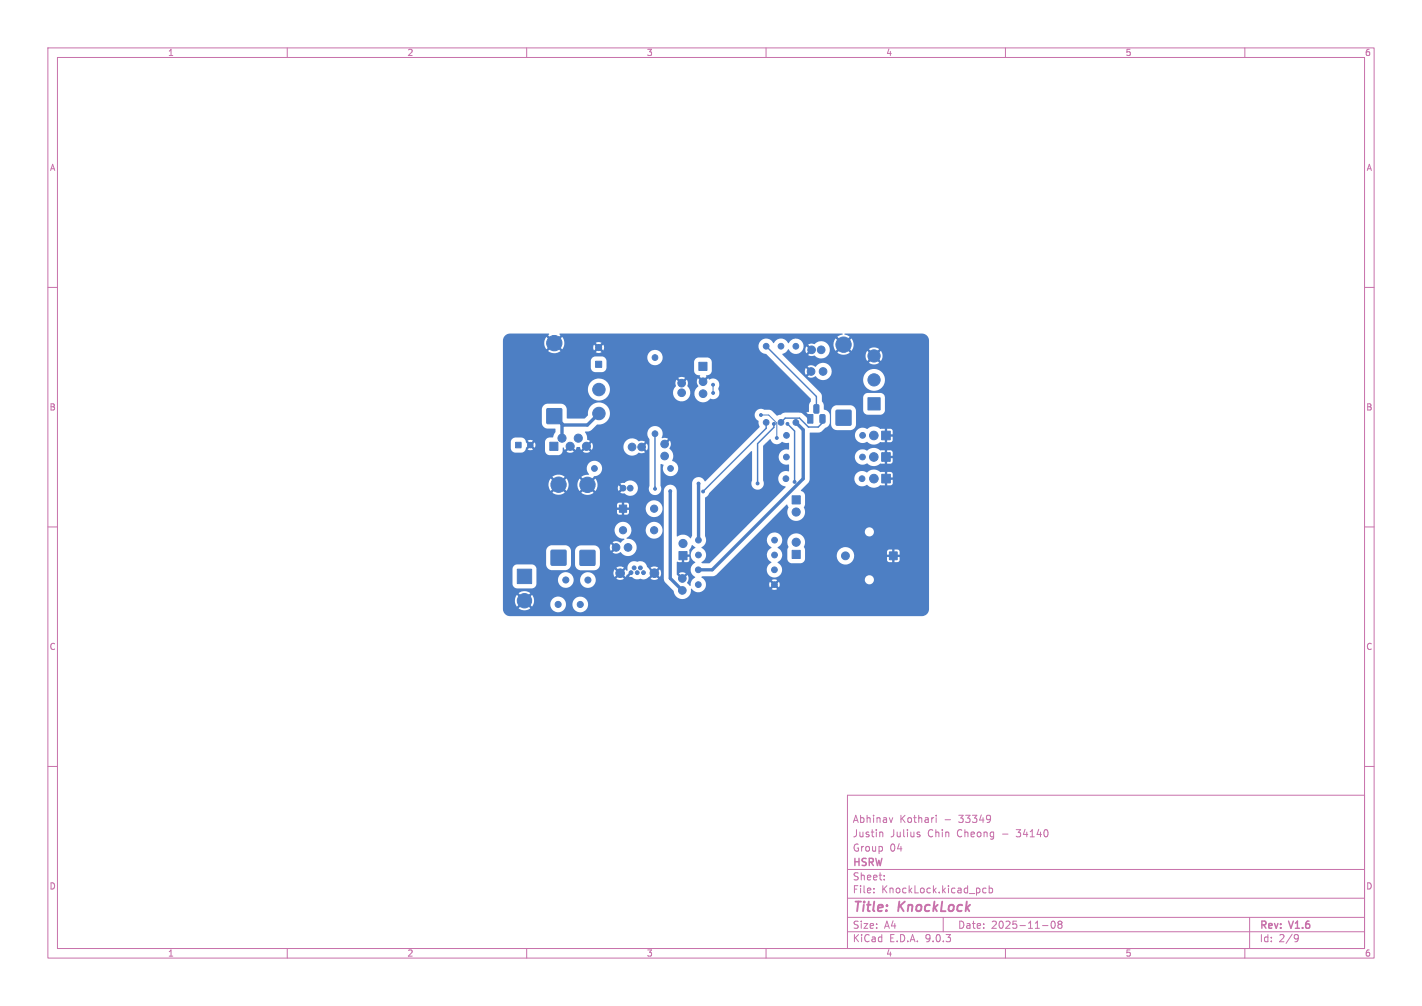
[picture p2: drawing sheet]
<svg xmlns="http://www.w3.org/2000/svg" width="297mm" height="210mm" viewBox="0 0 297 210" stroke-linecap="round" stroke-linejoin="round" font-family="sans-serif">
<defs><g id="words">
<g font-size="2.8" fill="#c872ab">
<text x="178" y="190.9">Title:</text>
<text x="187.7" y="190.9">KnockLock</text>
</g>
<g font-size="2.1" fill="#c872ab">
<text x="178" y="172">Abhinav</text>
<text x="187.9" y="172">Kothari</text>
<text x="197.2" y="172">-</text>
<text x="200.4" y="172">33349</text>
<text x="178" y="178">Group</text>
<text x="178" y="175">Justin</text>
<text x="185.8" y="178">04</text>
<text x="185.9" y="175">Julius</text>
<text x="193.8" y="175">Chin</text>
<text x="200" y="175">Cheong</text>
<text x="209.5" y="175">-</text>
<text x="212.7" y="175">34140</text>
<text x="178" y="184">Sheet:</text>
<text x="178" y="181.2">HSRW</text>
<text x="178" y="186.7">File:</text>
<text x="184.1" y="186.7">KnockLock.kicad_pcb</text>
<text x="178" y="196.9">KiCad</text>
<text x="178" y="194.1">Size:</text>
<text x="184.7" y="194.1">A4</text>
<text x="185.7" y="196.9">E.D.A.</text>
<text x="193.3" y="196.9">9.0.3</text>
<text x="200" y="194.1">Date:</text>
<text x="207" y="194.1">2025-11-08</text>
<text x="263" y="194.3">Rev:</text>
<text x="263" y="196.9">Id:</text>
<text x="267.1" y="196.9">2/9</text>
<text x="269.4" y="194.3">V1.6</text>
</g>
<g font-size="1.8" fill="#c872ab">
<text x="35" y="11.9">1</text>
<text x="85" y="11.9">2</text>
<text x="135" y="11.9">3</text>
<text x="185" y="11.9">4</text>
<text x="235" y="11.9">5</text>
<text x="285" y="11.9">6</text>
<text x="10.3" y="35.9">A</text>
<text x="285.4" y="35.9">A</text>
<text x="10.3" y="85.9">B</text>
<text x="285.3" y="85.9">B</text>
<text x="10.3" y="135.9">C</text>
<text x="285.3" y="135.9">C</text>
<text x="10.3" y="185.9">D</text>
<text x="285.3" y="185.9">D</text>
<text x="35" y="199.9">1</text>
<text x="85" y="199.9">2</text>
<text x="135" y="199.9">3</text>
<text x="185" y="199.9">4</text>
<text x="235" y="199.9">5</text>
<text x="285" y="199.9">6</text>
</g>
</g></defs>
<g fill="none" stroke="#c872ab" stroke-width=".21">
<path d="M10 10h277v190h-277zM12 12h273v186h-273zM60 10v2M110 10v2M160 10v2M210 10v2M260 10v2M10 60h2M285 60h2M10 110h2M285 110h2M10 160h2"/>
<path d="M177 166h108v32h-108zM184 173.7l.4 .2v.8M186.5 170.7l-.4 1M191.7 173.7l.4 .1M191.7 174.2l.4 .1 .1 .2-.2 .2h-.3M195.5 170.2v.1M195.5 170.7v1M206.8 170.3v1M206.9 170.8l-.1 .2M285 160h2M60 198v2M110 198v2"/>
<path d="M160 198v2M177 194.5h108M177 191.5h108M177 187.5h108M177 181.5h108M182.5 186.3v.1M182.5 185.5v.1M184.7 183.6v.1M184.7 182.8v.1M197 191.5v3M206 185.5l-.5-.1-.3 .3 .2 .6h.6M206.6 185.5l.4-.1 .3 .3-.1 .6h-.6"/>
<path d="M206.6 184.9v1.5M210 198v2M217.7 193.2h1.2M219.7 192.4l.2-.1a.8 .8 0 0 1 .5 .7 .8 .8 0 0 1-.5 .8 1 1 0 0 1-.2-1.4zM221.2 192.9l-.2-.2 .2-.4h.3l.3 .3-.3 .3M221.2 192.9l-.2 .3v.5l.2 .1h.3l.3-.3-.1-.4-.2-.2M221.2 192.9h.3M260 198v2M261 191.5v6.5M270.6 195.1l.5 .1a.99 .99 0 0 1-.4 1.4h-.2M271.2 195.7l-.3 .3h-.3"/>
</g>
<g fill="#4d7fc4" stroke="#4d7fc4" stroke-width=".21">
<path d="M181.3 83h2.5v2.6h-2.5z"/>
<path d="M174.7 85.7h3v3h-3z"/>
<path d="M124.4 75.4h1.3v1.3h-1.3z"/>
<path d="M184.2 99h1.8v1.8h-1.8z"/>
<path d="M115.1 114.9h3.1v3.1h-3.1z"/>
<path d="M185.8 115.2h1.6v1.6h-1.6z"/>
<path d="M146 75.6h1.7v1.7h-1.7z"/>
<path d="M184.1 94.5h1.8v1.8h-1.8z"/>
<path d="M121.2 114.9h3v3.1h-3z"/>
<path d="M114.2 85.3h3.1v3.1h-3.1z"/>
<path d="M165.4 103.5h1.7v1.7h-1.7z"/>
<path d="M184.1 90h1.8v1.8h-1.8z"/>
<path d="M107.7 92.3h1.1v1.2h-1.1z"/>
<path d="M141.8 115.1h1.7v1.7h-1.7z"/>
<path d="M165.4 114.9h1.7v1.7h-1.7z"/>
<path d="M108 118.8h3v3h-3z"/>
<path d="M168.7 86.5h1.1v1.8h-1.1z"/>
<path d="M170 84.5h.8l.2 .1 .1 1.4-.2 .2-.7 .1-.2-.2z"/>
<path d="M171.3 86.6l.8-.1 .2 .2v1.4l-.1 .2h-.7l-.2-.1z"/>
<path d="M114.8 92.3h1.7v1.7h-1.7z"/>
<path d="M129.4 105.4h1.5v1.5h-1.5z"/>
<circle cx="182.6" cy="74.3" r="1.28"/>
<circle cx="182.6" cy="79.3" r="1.28"/>
<circle cx="176.2" cy="72" r="1.6"/>
<circle cx="125" cy="72.6" r=".64"/>
<circle cx="145.8" cy="122" r=".6"/>
<circle cx="161.7" cy="122" r=".6"/>
<circle cx="116.6" cy="126.2" r=".63"/>
<circle cx="118.2" cy="121.1" r=".63"/>
<circle cx="182.5" cy="99.9" r=".9"/>
<circle cx="138.8" cy="92.7" r=".8"/>
<circle cx="138.8" cy="95.2" r=".8"/>
<circle cx="122.8" cy="121.1" r=".63"/>
<circle cx="121.2" cy="126.2" r=".63"/>
<circle cx="116.7" cy="101.2" r="1.6"/>
<circle cx="163.1" cy="88.2" r=".6"/>
<circle cx="163.1" cy="72.3" r=".6"/>
<circle cx="176.6" cy="116" r=".82"/>
<circle cx="182.5" cy="95.4" r=".9"/>
<circle cx="145.9" cy="115.9" r=".6"/>
<circle cx="161.8" cy="115.9" r=".6"/>
<circle cx="122.7" cy="101.2" r="1.6"/>
<circle cx="115.8" cy="71.6" r="1.6"/>
<circle cx="166.3" cy="106.9" r=".85"/>
<circle cx="164.3" cy="90.9" r=".6"/>
<circle cx="180.2" cy="90.9" r=".6"/>
<circle cx="169.4" cy="77.5" r=".8"/>
<circle cx="171.9" cy="77.5" r=".8"/>
<circle cx="166.2" cy="72.3" r=".6"/>
<circle cx="166.2" cy="88.2" r=".6"/>
<circle cx="134.4" cy="119.5" r=".4"/>
<circle cx="133.7" cy="118.5" r=".4"/>
<circle cx="133.1" cy="119.5" r=".4"/>
<circle cx="132.4" cy="118.5" r=".4"/>
<circle cx="131.8" cy="119.5" r=".4"/>
<circle cx="136.7" cy="119.7" r=".9"/>
<circle cx="129.5" cy="119.7" r=".9"/>
<circle cx="182.5" cy="90.9" r=".9"/>
<circle cx="125.1" cy="86.3" r="1.3"/>
<circle cx="125.1" cy="81.3" r="1.3"/>
<circle cx="110.8" cy="92.9" r=".57"/>
<circle cx="160" cy="88.2" r=".6"/>
<circle cx="160" cy="72.3" r=".6"/>
<circle cx="131.6" cy="101.9" r=".6"/>
<circle cx="130.1" cy="101.9" r=".6"/>
<circle cx="140.1" cy="97.8" r=".6"/>
<circle cx="124.2" cy="97.8" r=".6"/>
<circle cx="164.2" cy="95.4" r=".6"/>
<circle cx="180.1" cy="95.4" r=".6"/>
<circle cx="145.9" cy="112.8" r=".6"/>
<circle cx="161.8" cy="112.8" r=".6"/>
<circle cx="169.5" cy="73" r=".8"/>
<circle cx="171.5" cy="73" r=".8"/>
<circle cx="142.7" cy="113.5" r=".85"/>
<circle cx="166.3" cy="113.2" r=".85"/>
<circle cx="109.5" cy="125.4" r="1.5"/>
<circle cx="145.8" cy="118.9" r=".6"/>
<circle cx="161.7" cy="118.9" r=".6"/>
<circle cx="117.4" cy="91.5" r=".85"/>
<circle cx="119.1" cy="93.2" r=".85"/>
<circle cx="120.8" cy="91.5" r=".85"/>
<circle cx="122.5" cy="93.2" r=".85"/>
<circle cx="134" cy="93.3" r=".8"/>
<circle cx="132" cy="93.3" r=".8"/>
<circle cx="142.4" cy="80" r=".8"/>
<circle cx="142.4" cy="82" r=".8"/>
<circle cx="142.5" cy="123.3" r=".8"/>
<circle cx="142.5" cy="120.8" r=".8"/>
<circle cx="146.8" cy="79.7" r=".8"/>
<circle cx="146.8" cy="82.2" r=".8"/>
<circle cx="128.7" cy="114.3" r=".8"/>
<circle cx="131.2" cy="114.3" r=".8"/>
<circle cx="136.6" cy="106.2" r=".75"/>
<circle cx="130.1" cy="110.7" r=".75"/>
<circle cx="136.6" cy="110.7" r=".75"/>
<circle cx="164.1" cy="99.9" r=".6"/>
<circle cx="180" cy="99.9" r=".6"/>
<circle cx="136.8" cy="74.6" r=".6"/>
<circle cx="136.8" cy="90.5" r=".6"/>
<circle cx="126.7" cy="107.7" r=".3"/>
<circle cx="148.6" cy="121" r=".3"/>
<circle cx="153.1" cy="106.4" r=".3"/>
<circle cx="137.6" cy="114.7" r=".3"/>
<circle cx="151.9" cy="78.3" r=".3"/>
<circle cx="145.9" cy="100.9" r=".3"/>
<circle cx="140" cy="102.5" r=".3"/>
<circle cx="158.2" cy="100.9" r=".3"/>
<circle cx="161.6" cy="88.5" r=".3"/>
<circle cx="146.9" cy="102.6" r=".3"/>
<circle cx="166" cy="100.6" r=".3"/>
<circle cx="164.5" cy="88.5" r=".3"/>
<circle cx="162.2" cy="91.4" r=".3"/>
<circle cx="148.9" cy="80.3" r=".3"/>
<circle cx="158.9" cy="86.6" r=".3"/>
<circle cx="149" cy="82" r=".3"/>
<circle cx="136.8" cy="102" r=".3"/>
</g>
<path d="M160 72.3l10.5 10.5v3M136.8 90.5v11.5M160 88.2v1.2l-13.1 13.2M161.6 88.5v.7l-3.4 3.4v8.3M164.5 88.5l1.5 1.5v10.6M171.8 87v1.3l-.9 .9h-2.1l-1.8-1.9h-3l-.9 .9M136.8 101.7h.1M146.9 102.6h.1" fill="none" stroke="#4d7fc4" stroke-width=".3"/>
<path d="M117.4 88.5v3M125.1 86.3l-2.4 2.4h-5.1l-1.8-1.8M166.2 88.2l1.6 1.5v10.2l-19 19h-3M167.7 85.9l1.2 1.1M140 102.5v18.2l2.5 2.6M145.9 112.7v.1M145.9 100.9v11.8" fill="none" stroke="#4d7fc4" stroke-width=".7"/>
<path d="M148.9 80.3l.1 1.7M158.9 86.6h1.7l1.6 1.7v3.1" fill="none" stroke="#4d7fc4" stroke-width=".21"/>
<g fill="#4d7fc4">
<path d="M144.5 113.8l.7 .5a1.72 1.72 0 0 0-.9 1.6 1.72 1.72 0 0 0 .9 1.5 1.73 1.73 0 0 0-1 1.5 1.73 1.73 0 0 0 1 1.6v.1a1.85 1.85 0 0 0-1 1.7l-.7-.7a1.33 1.33 0 0 0 .1-1.6l-.7 .7-.3-.3 .6-.7a1.29 1.29 0 0 0-1.4 0l.7 .7-.4 .3-.8-.8 .1-2.6h1v-.9h.5v.9l1-.1 .1-1h-.9v-.5h.9l-.1-.9z"/>
<path d="M148.1 102.9l8.8-8.7 .2 .1v6a1.31 1.31 0 0 0 1.1 1.9 1.31 1.31 0 0 0 1.2-1.9v-7.2l1.4-1.4h.1a1.39 1.39 0 0 0 1.1 1 1.39 1.39 0 0 0 1.4-.5l.5 .2 .9 .1v1.3a1.67 1.67 0 0 0-2.2 1.6 1.67 1.67 0 0 0 2.2 1.6v1.4a1.68 1.68 0 0 0-2.2 1.2 1.68 1.68 0 0 0 1.5 2l-15.9 16h-1.4l-.3-.2a1.72 1.72 0 0 0 1-1.5 1.72 1.72 0 0 0-1-1.6v-.1a1.64 1.64 0 0 0 .8-2.3v-8l.5-.4z"/>
<path d="M105.4 70.1l.5-.3 .6-.2h8.1l.1 .2-.2 .2 .9 .9-.3 .4-1-1a2.08 2.08 0 0 0 0 2.6l1-.9 .3 .3-.9 1 .1 .1a2.09 2.09 0 0 0 2.5-.1l-1-1 .4-.3 .9 .9 .3-.4h6.2l.2 .7 .5-.6 .4 .4-.6 .5a1.14 1.14 0 0 0 1.2 0l-.5-.5 .4-.4 .5 .5a1.14 1.14 0 0 0 0-1.2l-.5 .6-.4-.4 .5-.5a1.14 1.14 0 0 0-1.2 0l.6 .5-.4 .4-.5-.6-.2 .6h-6.2a2.07 2.07 0 0 0-.3-2.2l-.9 1-.4-.4 1-.9-.2-.2 .1-.2 59 .1-.1 .2-1 .4 .9 .9-.3 .4-1-.9-.1 .1a2.09 2.09 0 0 0 .1 2.5l1-1 .3 .4-.9 .9 .1 .1a2.09 2.09 0 0 0 2.5-.1l-1-.9 .4-.4 .9 1 .1-.2a2.09 2.09 0 0 0-.1-2.4l-.9 .9-.4-.4 1-.9-1.1-.5v-.1l16.1-.1a1.5 1.5 0 0 1 1.5 1.6v55.9a1.5 1.5 0 0 1-1.5 1.5h-86a1.51 1.51 0 0 1-1.5-1.5v-1.8h2.5l.1 .8 .4 .5 .9-.9 .3 .4-.9 .9 .1 .1a1.99 1.99 0 0 0 2.4-.1l-.9-.9 .3-.4 .9 .9 .3-.6h3.5a1.64 1.64 0 0 0 1.7 1.8 1.64 1.64 0 0 0 1.6-1.7h1.4v.2a1.64 1.64 0 0 0 2.4 1.3 1.64 1.64 0 0 0 0-2.8 1.64 1.64 0 0 0-2.4 1.3l-1.4-.1a1.64 1.64 0 0 0-1.6-1.5 1.64 1.64 0 0 0-1.7 1.5h-3.4a1.98 1.98 0 0 0-.4-1.8l-.9 .9-.3-.4 .9-.9-.1-.1a1.99 1.99 0 0 0-2.4 .1l.9 .9-.3 .4-.9-.9-.5 1.1h-2.5v-6.5h2v3.1a.99 .99 0 0 0 1 .9h3.4l.6-.6v-1.3h4.5v.3a1.64 1.64 0 0 0 1.8 1.5 1.64 1.64 0 0 0 1.5-1.7h1.4v.2a1.64 1.64 0 0 0 2.6 1.2 1.64 1.64 0 0 0-.5-2.9h4.8l.3 1 .6-.6 .3 .3-.5 .7a1.39 1.39 0 0 0 1.5-.1l-.6-.6 .4-.3 .6 .6 .2-.5 .6-.4 .2 .3-.3 .4 .5 .1a1.93 1.93 0 0 0 2 .4 1.6 1.6 0 0 0 1.6-.3l.6-.6 .4 .3-.6 .7a1.39 1.39 0 0 0 1.6-.1l-.6-.6 .3-.3 .7 .5a1.39 1.39 0 0 0-.1-1.5l-.6 .5-.3-.3 .5-.6a1.39 1.39 0 0 0-1.5 0l.6 .6-.4 .3-1-1.1a1.53 1.53 0 0 0-2.1-1.1 1.49 1.49 0 0 0-1.6 .4 1.49 1.49 0 0 0-.4 1.5h-.2l-.1-.2-.6 .5-.4-.3 .6-.6a1.39 1.39 0 0 0-1.6 0l.6 .6-.3 .3-.6-.5-.3 .6h-4.8a1.63 1.63 0 0 0-2.1 1.5l-1.4-.1a1.64 1.64 0 0 0-1.6-1.5 1.64 1.64 0 0 0-1.7 1.5h-4.5v-2.3l-.4-.6-.5-.2-3.4 .1a.99 .99 0 0 0-.7 .9h-2v-3.8h9.1v2.8a1.24 1.24 0 0 0 1.1 1.2h3a1.25 1.25 0 0 0 1.1-1.2v-2.8h.8v3a1.25 1.25 0 0 0 1.2 1.1l2.9-.1a1.25 1.25 0 0 0 1.1-1.1v-3l-.4-.7h2.5l.2 .8 .7-.7 .3 .4-.7 .7a1.5 1.5 0 0 0 1.7-.1 1.83 1.83 0 0 0 3.2-.3 1.83 1.83 0 0 0-1.9-2.6v-.1a1.81 1.81 0 0 0 1-1.7h3v.2a1.76 1.76 0 0 0 2.6 1.4 1.76 1.76 0 0 0 0-3 1.76 1.76 0 0 0-2.6 1.4h-3l-.1-.3a1.77 1.77 0 0 0-2-1.3 1.77 1.77 0 0 0-1.4 2.1 1.77 1.77 0 0 0 2 1.4l-.8 .8a1.33 1.33 0 0 0-1.7-.1l.7 .7-.3 .3-.7-.6-.2 .6h-2.5l-.8-.3h-2.8a1.24 1.24 0 0 0-1.2 1.1h-.8l-.1-.4a1.24 1.24 0 0 0-1.1-.8h-3a1.25 1.25 0 0 0-1 1.2h-9.1v-9.6h23.9v.5h.8v.5h-.8v.8l.4 .2h.6v-.8h.5v.8l.8-.1 .2-.9h-.8v-.3h4.3a1.76 1.76 0 0 0 2.4 1.7 1.76 1.76 0 0 0 .4-3 1.76 1.76 0 0 0-2.8 1v.3h-4.3v-.2h.8l-.1-.7-.4-.3h-.5v.9h-.5v-.9l-.8 .1-.2 .4h-23.9v-4.4h9.6l.1 .9 .3 .6 .9-1 .4 .4-.9 .9 .1 .1a2.09 2.09 0 0 0 2.5-.1l-1-.9 .4-.4 .9 1 .4-.6 .1-.8h1.8l.1 .8 .4 .6 .9-.9 .3 .3-.9 1 .1 .1a2.09 2.09 0 0 0 2.5-.1l-.9-1 .3-.3 1 .9 .3-.7h4.3l.2 .7 .6-.6-.6-.6-.2 .5h-4.3l.1-.8h4.7l.6 .6-.3 .3 .3 .4-.6 .5 .9 .2a1.63 1.63 0 0 0 2.3 .1 1.63 1.63 0 0 0 0-2.4 1.63 1.63 0 0 0-2.3 .1l-.9 .2h-4.7l-.4-1.1-1 1-.3-.4 1-1.1a1.61 1.61 0 0 0 1.6-2 1.61 1.61 0 0 0-2.4-1 1.61 1.61 0 0 0-.3 2.6l-.1 .1-.9 .1-.6 .4 .9 .9-.3 .4-.9-1-.5 1.2h-1.8l-.5-1.2-.9 .9-.4-.3 1-1-.2-.1a2.09 2.09 0 0 0-2.4 .1l.9 1-.4 .3-.9-.9-.4 1.1h-9.6v-8.7h1.7v1.2a.99 .99 0 0 0 .9 1h1.4a1.12 1.12 0 0 0 .9-1.1l.5-.5 .3 .4-.5 .5a1.08 1.08 0 0 0 1.1 0l-.5-.5 .3-.4 .6 .6a1.08 1.08 0 0 0 0-1.2l-.6 .6-.3-.4 .5-.5a1.08 1.08 0 0 0-1.1 0l.5 .5-.3 .4-.5-.5-.2-.6-.3-.3-.4-.2h-1.4a.99 .99 0 0 0-.9 1h-1.7v-6.8h8.2v2.8a1.24 1.24 0 0 0 1.2 1.2h1.5l.1 .1v.6l-.5 1.1h-.8a.99 .99 0 0 0-.9 1v1.9a1.02 1.02 0 0 0 1 .8h1.9a1.14 1.14 0 0 0 .8-1.5l.2-.1 .3 .5 .5-.5 .4 .3-.5 .6a1.34 1.34 0 0 0 1.4 0l-.5-.6 .3-.3 .6 .5a.57 .57 0 0 1 .6-.6 .57 .57 0 0 1 .6 .6l.5-.5 .4 .3-.5 .6a1.34 1.34 0 0 0 1.4 0l-.5-.6 .3-.3 .6 .5 .2-.7h6.4v.2a1.87 1.87 0 0 0 1.3 1.7 1.87 1.87 0 0 0 2-.6 1.28 1.28 0 0 0 1.2-.1l-.6-.7 .3-.3 .7 .6a1.29 1.29 0 0 0 0-1.4l-.7 .7-.3-.4 .6-.7-.8-.2a.78 .78 0 0 1-1.1-.3 1.81 1.81 0 0 0-2.6 1.5h-6.4l-.2-.8-.6 .6-.3-.4 .5-.5-.6-.3v-.7l-.3-.7h12.9l.1 .8 .4 .5v9.7a1.31 1.31 0 0 0 .6 1.8 1.31 1.31 0 0 0 1.8-.8h.5v18.4l.4 .8 1.7 1.7a1.85 1.85 0 0 0 2 1.8 1.85 1.85 0 0 0 1.7-2.2 1.87 1.87 0 0 0 2.5 .4l.4-.6 .1-.7h13.2l.2 .6 .5-.5 .4 .3-.5 .6a1.1 1.1 0 0 0 1.1 0l-.5-.6 .3-.3 .6 .5a1.1 1.1 0 0 0 0-1.1l-.6 .5-.3-.4 .5-.5a1.1 1.1 0 0 0-1.1 0l.5 .5-.4 .4-.5-.5-.2 .5h-13.2l-.4-1.1h33.6v.2a.96 .96 0 0 0 1.5 .7 .96 .96 0 0 0 0-1.6 .96 .96 0 0 0-1.5 .7h-33.6l-.5-.4 .3-.2 2.5-.1 1.5-1.4h9.3a1.63 1.63 0 0 0 2.5 1.5 1.63 1.63 0 0 0-.2-2.9 1.72 1.72 0 0 0 1-1.5 1.72 1.72 0 0 0-1-1.6l.6-.5 .3-.7h1.1l.3 1.1-.2 .5v2.1a1.02 1.02 0 0 0 .9 .8h1.8l.5-.2 .4-.4v-1.1h6.7v.3a1.82 1.82 0 0 0 2.3 1.6 1.82 1.82 0 0 0 1.1-2.6h7.1v.6h.8v.5h-.8v.7l.2 .3h.8v-.8h.5v.8h.7l.4-.3v-.7h-.8v-.5h.8v-.7l-.4-.4h-.7v.8h-.5v-.8l-.8 .1-.2 .4h-7.1a1.82 1.82 0 0 0-2-.9 1.82 1.82 0 0 0-1.4 1.6h-6.7v-1.2l-.2-.5a1.88 1.88 0 0 0-1-2.7 1.88 1.88 0 0 0-2.5 1.6h-1.1l.1-.2a1.63 1.63 0 0 0-2.5-1.5 1.63 1.63 0 0 0 .2 2.9 1.72 1.72 0 0 0-.9 1.6 1.72 1.72 0 0 0 .9 1.5v.1a1.59 1.59 0 0 0-1 1.3h-9.3l7.9-7.9h21.9v.2a.96 .96 0 0 0 1.5 .7 .96 .96 0 0 0 0-1.6 .96 .96 0 0 0-1.5 .7h-21.9l5.6-5.5h.1l.1 .2a.68 .68 0 0 1 0 .9 1.88 1.88 0 0 0 2.2 2.2 1.88 1.88 0 0 0 1.2-2.9l.2-.5v-2a1.07 1.07 0 0 0-.8-.8v-.2l1.6-1.7 .2-.8h9.3v.3a1.71 1.71 0 0 0 2.7 1.1 2.02 2.02 0 0 0 2.9 .1h.8v-1h.5v1l1-.1 .2-1h-1.1v-.5h1.1v-.7l-.3-.4-.9-.1v1h-.5v-1l-.9 .1a2.11 2.11 0 0 0-2.9 0 1.6 1.6 0 0 0-2.6 1.2h-9.3v-4.5h9.4v.2a1.71 1.71 0 0 0 2.7 1.3 2.03 2.03 0 0 0 2.7 0h.9v-1h.5v1l1-.1 .1-1.1h-1v-.5h1v-.6l-.2-.4-.9-.1v1h-.5v-1h-.9a2.12 2.12 0 0 0-2.9 .1 1.6 1.6 0 0 0-2.5 1.2h-9.4v-4.5h9.5v.2a1.71 1.71 0 0 0 2.6 1.3 2.02 2.02 0 0 0 2.7 0h.9v-1h.5v1l1-.1 .1-1h-1v-.5h1v-.7l-.2-.4-.9-.1v1h-.5v-1l-.9 .1a2.12 2.12 0 0 0-2.9-.1 1.6 1.6 0 0 0-2.4 1.3h-9.5l.1-.5 2.1-.1 1.1-.9a1.32 1.32 0 0 0 .9-1.2v-1.5l-.5-.8h.8v2.8a1.24 1.24 0 0 0 1.2 1.2h2.9a1.25 1.25 0 0 0 1.1-1.2l-.1-3.2a1.24 1.24 0 0 0-1.1-.8h-3a1.25 1.25 0 0 0-1 1.2h-.8l-.7-.3v-1l-.4-.7v-.8h8.6v2.6a.99 .99 0 0 0 .9 1h2.7l.6-.3 .3-.7v-2.6a.99 .99 0 0 0-.9-1h-2.7a.99 .99 0 0 0-.9 1h-8.6l-.3-1-4.6-4.6h1.3l.2 .9 .7-.7 .4 .3-.7 .7a1.5 1.5 0 0 0 1.7-.1l.4 .5a1.79 1.79 0 0 0 1.9 .2h7.6v.3a2.28 2.28 0 0 0 3.4 1.8 2.28 2.28 0 0 0 0-3.9 2.28 2.28 0 0 0-3.4 1.8h-7.6l.2-.2a1.84 1.84 0 0 0 .2-2.8 1.84 1.84 0 0 0-2.8 .4 1.33 1.33 0 0 0-1.6-.1l.7 .6-.4 .4-.7-.7-.2 .6h-1.3l-3.4-3.4 .1-.2a1.67 1.67 0 0 0 1.1-.9h.1a1.62 1.62 0 0 0 1.5 1 1.62 1.62 0 0 0 1.5-1h.5l.2 .9 .7-.7 .4 .3-.7 .7 .8 .2a.78 .78 0 0 1 1.1 .3 1.8 1.8 0 0 0 2.2-.4h7.9l.1 .7 .2 .5 .7-.7 .4 .4-.7 .6a1.76 1.76 0 0 0 2.1 0l-.6-.6 .3-.4 .7 .6a1.77 1.77 0 0 0 0-2.1l-.7 .7-.3-.4 .5-.7a1.77 1.77 0 0 0-2 .1l.7 .6-.4 .4-.7-.7-.3 1h-7.9l.1-.2a1.85 1.85 0 0 0-.5-2.5 1.85 1.85 0 0 0-2.5 .3 1.28 1.28 0 0 0-1.2 .1l.7 .7-.4 .4-.7-.7-.2 .6h-.5a1.64 1.64 0 0 0-.9-2.1 1.64 1.64 0 0 0-2.1 .9 1.72 1.72 0 0 0-1.6-1 1.72 1.72 0 0 0-1.5 .9 1.63 1.63 0 0 0-2.9-.2 1.63 1.63 0 0 0 1.3 2.5l9.3 9.3 .1 .6-.4 .7v1.4l-.2 .1a.62 .62 0 0 0-.6 .6l-1.1-.5h-3.2l-1.6 .7-1.3-1.2-1.3-.1a1.35 1.35 0 0 0-2 .6 1.35 1.35 0 0 0 .7 1.8l.2 1.3-11.3 11.3a1.43 1.43 0 0 0-1.5-.9 1.43 1.43 0 0 0-1.2 1.2v11l-.4 .6a1.99 1.99 0 0 0-2.8-.4l-.1-9.6a1.35 1.35 0 0 0-1.3-1.2 1.35 1.35 0 0 0-1.4 1.2h-.5v-.5l-.1-.5v-4.4l.1-.1 .5 .1a1.65 1.65 0 0 0 .8 2.3 1.65 1.65 0 0 0 2.2-1.1 1.65 1.65 0 0 0-1.2-2.1 2 2 0 0 0-.6-2.5 1.33 1.33 0 0 0 .1-1.6l-.7 .7-.3-.4 .6-.7-.6-.2h-.7a1.64 1.64 0 0 0-.8-2.4 1.64 1.64 0 0 0-2.2 1.4h-12.9l-.1-.1v-.2l1.2-.2 1.3-1.3a2.32 2.32 0 0 0 2.7-2.2 2.32 2.32 0 0 0-2.5-2.4 2.32 2.32 0 0 0-2.1 2.7l-.7 .7h-3.7v-2.1a1.24 1.24 0 0 0-1.2-1h-3a1.25 1.25 0 0 0-1 1.2h-8.2v-4.3h17.8v.3a2.3 2.3 0 0 0 2.1 2.1 2.3 2.3 0 0 0 2.4-1.7h13.3v.2a1.84 1.84 0 0 0 2.7 1.5 1.84 1.84 0 0 0 .3-3.1 1.28 1.28 0 0 0-.1-1.2l-.7 .6-.4-.3 .7-.7a1.29 1.29 0 0 0-1.5 0l.7 .7-.3 .3-.7-.6-.2 .8a.58 .58 0 0 1-.2 .9l-.3 .9-13.2-.1a2.31 2.31 0 0 0-2-2.8 2.31 2.31 0 0 0-2.6 2.2h-17.8v-5.8h18.4v1.5a1 1 0 0 0 .9 .8h1.5l.7-.5 .2-.5v-1.5l-.2-.3-.4-.4h9.1v.3a1.6 1.6 0 0 0 1.2 1.4 1.6 1.6 0 0 0 1.7-.6h6.9v1.8a1.16 1.16 0 0 0 1.2 1l-.1 .2 .7 .7-.4 .3-.6-.6a1.5 1.5 0 0 0 .1 1.7 1.85 1.85 0 0 0-.3 2.8 1.85 1.85 0 0 0 2.8-.3 1.32 1.32 0 0 0 1.6-.4 1.32 1.32 0 0 0 0-1.5v-.3a1.35 1.35 0 0 0-.2-1.7 1.35 1.35 0 0 0-1.7-.1l-.2-.2-.7 .6-.3-.3 .7-.7-.2-.1 .2-.2a1 1 0 0 0 1.1-.9v-1.9a1 1 0 0 0-1-.9l-2.1 .1-.5 .4-.1 .5h-6.9a1.6 1.6 0 0 0-.7-2.5 1.6 1.6 0 0 0-2.2 1.4l-10.9-.1a.99 .99 0 0 0-.9 1h-18.4v-4.3z"/>
</g>
<use href="#words"/>
</svg>
